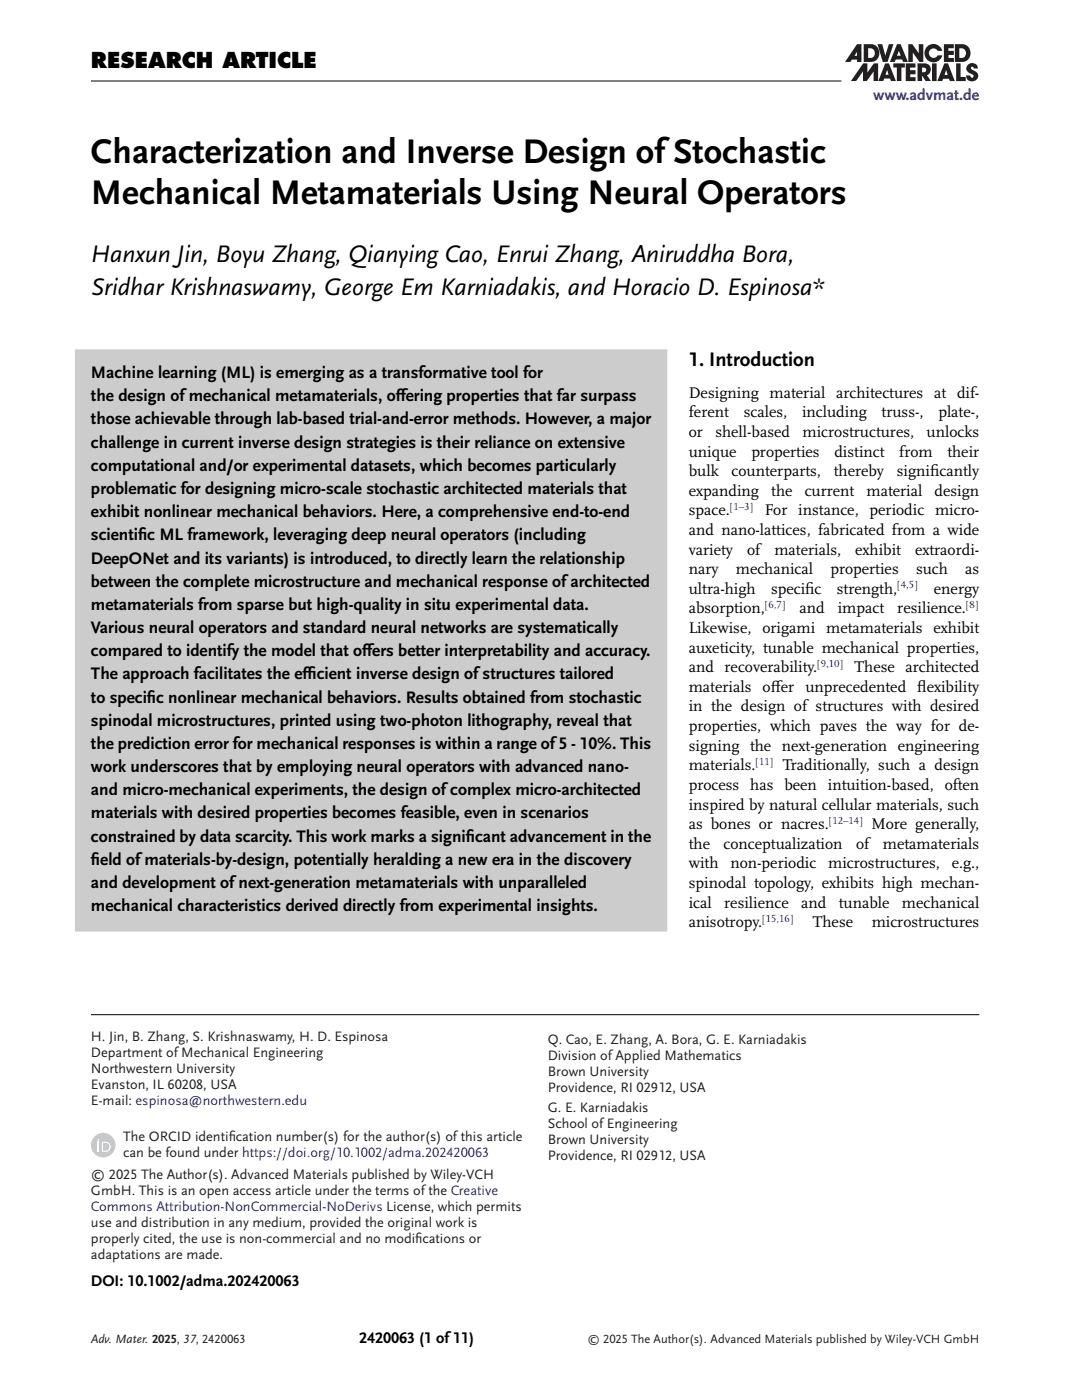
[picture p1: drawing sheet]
<svg xmlns="http://www.w3.org/2000/svg" width="210mm" height="276mm" viewBox="0 0 210 276" stroke-linecap="round" stroke-linejoin="round" font-family="sans-serif">
<defs><g id="words">
<g font-size="7">
<text x="17.9" y="32.1">Characterization and Inverse Design ofStochastic</text>
<text x="17.9" y="40.1">Mechanical Metamaterials Using Neural Operators</text>
</g>
<g font-size="4.9">
<text x="17.9" y="51.7">Hanxun Jin, Boyu Zhang, Qianying Cao, Enrui Zhang, Aniruddha Bora,</text>
<text x="17.9" y="58.1">Sridhar Krishnaswamy, George Em Karniadakis, and Horacio D. Espinosa*</text>
</g>
<text font-size="4.2" x="17.9" y="13.4">RESEARCH ARTICLE</text>
<text font-size="4" x="135.7" y="72.1">1. Introduction</text>
<g font-size="3.4">
<text x="17.9" y="74.5">Machine learning (ML) is emerging as a transformative tool for</text>
<text x="17.9" y="79.1">the design ofmechanical metamaterials, of</text>
<text x="17.9" y="83.7">those achievable through lab-based trial-and-error methods. However, a major</text>
<text x="78" y="79.1">fering properties that far surpass</text>
<text x="17.9" y="88.2">challenge in current inverse design strategies is their reliance on extensive</text>
<text x="17.9" y="92.8">computational and/or experimental datasets, which becomes particularly</text>
<text x="17.9" y="97.4">problematic for designing micro-scale stochastic architected materials that</text>
<text x="17.9" y="101.9">exhibit nonlinear mechanical behaviors. Here, a comprehensive end-to-end</text>
<text x="17.9" y="106.5">scientif</text>
<text x="27.2" y="106.5">ic ML framework, leveraging deep neural operators (including</text>
<text x="17.9" y="111.1">DeepONet and its variants) is introduced, to directly learn the relationship</text>
<text x="17.9" y="115.7">between the complete microstructure and mechanical response ofarchitected</text>
<text x="17.9" y="120.2">metamaterials from sparse but high-quality in situ experimental data.</text>
<text x="17.9" y="124.8">Various neural operators and standard neural networks are systematically</text>
<text x="17.9" y="129.4">compared to identify the model that of</text>
<text x="71.4" y="129.4">fers better interpretability and accuracy.</text>
<text x="17.9" y="133.9">The approach facilitates the ef</text>
<text x="59.6" y="133.9">f</text>
<text x="59.6" y="133.9">icient inverse design ofstructures tailored</text>
<text x="17.9" y="138.5">to specif</text>
<text x="17.9" y="143.1">spinodal microstructures, printed using two-photon lithography, reveal that</text>
<text x="29" y="138.5">ic nonlinear mechanical behaviors. Results obtained from stochastic</text>
<text x="17.9" y="147.6">the prediction error for mechanical responses is within a range of5 - 10%. This</text>
<text x="17.9" y="152.2">work underscores that by employing neural operators with advanced nano-</text>
<text x="17.9" y="156.8">and micro-mechanical experiments, the design ofcomplex micro-architected</text>
<text x="17.9" y="161.3">materials with desired properties becomes feasible, even in scenarios</text>
<text x="17.9" y="165.9">constrained by data scarcity. This work marks a signif</text>
<text x="91.8" y="165.9">icant advancement in the</text>
<text x="17.9" y="170.5">f</text>
<text x="17.9" y="170.5">ield ofmaterials-by-design, potentially heralding a new era in the discovery</text>
<text x="17.9" y="175.1">and development ofnext-generation metamaterials with unparalleled</text>
<text x="17.9" y="179.6">mechanical characteristics derived directly from experimental insights.</text>
</g>
<text font-size="3.2" fill="#00f" x="172" y="19.8">www.advmat.de</text>
<g font-size="3.2">
<text x="135.7" y="78.4">Designing material architectures at dif-</text>
<text x="135.7" y="82.3">ferent</text>
<text x="146.5" y="82.3">scales,</text>
<text x="158" y="82.3">including</text>
<text x="173.7" y="82.3">truss-,</text>
<text x="184.9" y="82.3">plate-,</text>
<text x="135.7" y="86.1">or</text>
<text x="135.7" y="90">unique</text>
<text x="140.9" y="86.1">shell-based</text>
<text x="148" y="90">properties</text>
<text x="158.1" y="86.1">microstructures,</text>
<text x="164.4" y="90">distinct</text>
<text x="177.1" y="90">from</text>
<text x="182.5" y="86.1">unlocks</text>
<text x="186.6" y="90">their</text>
<text x="135.7" y="93.9">bulk</text>
<text x="144.1" y="93.9">counterparts,</text>
<text x="164.3" y="93.9">thereby</text>
<text x="176.7" y="93.9">signif</text>
<text x="183.2" y="93.9">icantly</text>
<text x="135.7" y="97.7">expanding</text>
<text x="135.7" y="101.6">space.</text>
<text x="150.7" y="101.6">For instance, periodic micro-</text>
<text x="151.9" y="97.7">the</text>
<text x="158.5" y="97.7">current</text>
<text x="170.7" y="97.7">material</text>
<text x="184.1" y="97.7">design</text>
<text x="135.7" y="105.5">and nano-lattices, fabricated from a wide</text>
<text x="135.7" y="109.3">variety</text>
<text x="135.7" y="113.2">nary</text>
<text x="145" y="113.2">mechanical</text>
<text x="147.2" y="109.3">of</text>
<text x="152.6" y="109.3">materials,</text>
<text x="163.6" y="113.2">properties</text>
<text x="168.5" y="109.3">exhibit</text>
<text x="180.3" y="109.3">extraordi-</text>
<text x="180.5" y="113.2">such</text>
<text x="190.1" y="113.2">as</text>
<text x="135.7" y="117.1">ultra-high</text>
<text x="151.9" y="117.1">specif</text>
<text x="158.6" y="117.1">ic</text>
<text x="164.8" y="117.1">strength,</text>
<text x="184" y="117.1">energy</text>
<text x="135.7" y="120.9">absorption,</text>
<text x="135.7" y="124.8">Likewise, origami metamaterials exhibit</text>
<text x="157.5" y="120.9">and</text>
<text x="165" y="120.9">impact</text>
<text x="176.8" y="120.9">resilience.</text>
<text x="135.7" y="128.7">auxeticity, tunable mechanical properties,</text>
<text x="135.7" y="136.4">materials of</text>
<text x="135.7" y="132.5">and recoverability.</text>
<text x="151.8" y="136.4">fer unprecedented f</text>
<text x="168.4" y="132.5">These architected</text>
<text x="180.7" y="136.4">lexibility</text>
<text x="135.7" y="140.3">in the design of structures with desired</text>
<text x="135.7" y="144.1">properties, which paves the way for de-</text>
<text x="135.7" y="148">signing the next-generation engineering</text>
<text x="135.7" y="155.7">process has been intuition-based, often</text>
<text x="135.7" y="151.9">materials.</text>
<text x="154.2" y="151.9">Traditionally, such a design</text>
<text x="135.7" y="159.6">inspired by natural cellular materials, such</text>
<text x="135.7" y="163.5">as bones or nacres.</text>
<text x="135.7" y="167.3">the</text>
<text x="142.5" y="167.3">conceptualization</text>
<text x="168.7" y="167.3">of</text>
<text x="171.7" y="163.5">More generally,</text>
<text x="173.9" y="167.3">metamaterials</text>
<text x="135.7" y="171.2">with</text>
<text x="143.9" y="171.2">non-periodic</text>
<text x="163.2" y="171.2">microstructures,</text>
<text x="187.5" y="171.2">e.g.,</text>
<text x="135.7" y="175.1">spinodal topology, exhibits high mechan-</text>
<text x="135.7" y="178.9">ical</text>
<text x="142.7" y="178.9">resilience</text>
<text x="157.8" y="178.9">and</text>
<text x="165.3" y="178.9">tunable</text>
<text x="177.7" y="178.9">mechanical</text>
<text x="135.7" y="182.8">anisotropy.</text>
<text x="160.1" y="182.8">These</text>
<text x="171.7" y="182.8">microstructures</text>
<text x="17.9" y="253.5">DOI: 10.1002/adma.202420063</text>
<text x="70.7" y="264.7">2420063 (1 of11)</text>
</g>
<g font-size="2.8" fill="#231f20">
<text x="17.9" y="205.2">H. Jin, B. Zhang, S. Krishnaswamy, H. D. Espinosa</text>
<text x="17.9" y="208.4">Department ofMechanical Engineering</text>
<text x="107.9" y="205.8">Q. Cao, E. Zhang, A. Bora, G. E. Karniadakis</text>
<text x="107.9" y="208.9">Division ofApplied Mathematics</text>
<text x="17.9" y="211.6">Northwestern University</text>
<text x="17.9" y="214.7">Evanston, IL 60208, USA</text>
<text x="107.9" y="212.1">Brown University</text>
<text x="107.9" y="215.3">Providence, RI 02912, USA</text>
<text x="17.9" y="217.9">E-mail: espinosa@northwestern.edu</text>
<text x="107.9" y="219.1">G. E. Karniadakis</text>
<text x="24.3" y="225">The ORCID identif</text>
<text x="45.1" y="225">ication number(s) for the author(s) ofthis article</text>
<text x="107.9" y="222.3">School ofEngineering</text>
<text x="107.9" y="225.5">Brown University</text>
<text x="17.9" y="232.4">© 2025 The Author(s). Advanced Materials published by Wiley-VCH</text>
<text x="24.3" y="228.2">can be found under https://doi.org/10.1002/adma.202420063</text>
<text x="107.9" y="228.6">Providence, RI 02912, USA</text>
<text x="17.9" y="235.6">GmbH. This is an open access article under the terms ofthe Creative</text>
<text x="17.9" y="241.9">use and distribution in any medium, provided the original work is</text>
<text x="17.9" y="245">properly cited, the use is non-commercial and no modif</text>
<text x="81.8" y="245">ications or</text>
<text x="17.9" y="248.2">adaptations are made.</text>
</g>
<text font-size="2.8" fill="#00f" x="17.9" y="238.7">Commons Attribution-NonCommercial-NoDerivs License, which permits</text>
<g font-size="2.5" fill="#231f20">
<text x="17.9" y="264.7">Adv. Mater. 2025, 37, 2420063</text>
<text x="115.7" y="264.7">© 2025 The Author(s). Advanced Materials published by Wiley-VCH GmbH</text>
</g>
<g font-size="2.1" fill="#231f20">
<text x="143.8" y="100.5">[1–3]</text>
<text x="150.7" y="119.8">[6,7]</text>
<text x="176.7" y="116">[4,5]</text>
<text x="190.3" y="119.8">[8]</text>
<text x="161" y="131.4">[9,10]</text>
<text x="148.8" y="150.7">[11]</text>
<text x="163.3" y="162.3">[12–14]</text>
<text x="150.2" y="181.7">[15,16]</text>
</g>
</g></defs>
<path d="M17.9 16h147.9" fill="none" stroke="#000" stroke-width=".2"/>
<g fill="#231f20">
<path d="M172.9 8.7h.9l.6 2.3 .7-2.3h.9l-1.2 3.5h-.9z"/>
<path d="M178.9 8.7h.8l1.3 1.8v-1.8h.9v3.5h-.8l-1.3-1.8v1.8h-.9z"/>
<path d="M182.6 9.2a1.8 1.8 0 0 1 3 .8h-.9a.93 .93 0 0 0-1.4-.2 .93 .93 0 0 0 0 1.4 .93 .93 0 0 0 1.4-.3h.9a1.81 1.81 0 0 1-2.6 1.1 1.81 1.81 0 0 1-.4-2.8z"/>
<path d="M185.9 8.7h2v.8h-1.1v.5h1.1v.8h-1.1v.6h1.1v.8h-2z"/>
<path d="M190.7 12.7a1.13 1.13 0 0 1 1.2-.2 1.13 1.13 0 0 1 .7 1h-.7l-.2-.3h-.2l-.2 .2a.72 .72 0 0 0 .7 .6 1.12 1.12 0 0 1 .5 1.5 1.12 1.12 0 0 1-1.5 .4l-.4-.2-.3-.8h.8l.2 .4a.32 .32 0 0 0 .4-.1 .32 .32 0 0 0 0-.4 1.63 1.63 0 0 1-1.3-1.5z"/>
<path d="M178.4 12.5h1.9v.8h-1v.5h1.1v.9h-1.1v.5h1.1v.8h-2z"/>
<path d="M170 12.5h.9v1.8l1.2-1.8h.9v3.5h-.9v-1.9l-1.4 1.9h-.7v-1.9l-1.3 1.9h-1.1z"/>
<path d="M176 12.5h2.3v.8h-.7v2.7h-.9v-2.7h-.7z"/>
<path d="M188.4 12.5h.8v2.7h1v.8h-1.8z"/>
<path d="M183.6 12.5h.9v3.5h-.9z"/>
<path d="M168.8 10.2v.8h-.5zM168.8 8.7l-2.3 3.5h1l.3-.4 1-.1v.5h.9v-3.5z"/>
<path d="M170.2 8.7v3.5a2.61 2.61 0 0 0 2.6-.6 1.8 1.8 0 0 0-1.2-2.9zM171 9.5a1 1 0 0 1 1.3 1 1 1 0 0 1-1.3 .9z"/>
<path d="M188.1 8.7v3.5a2.61 2.61 0 0 0 2.7-.6 1.8 1.8 0 0 0-1.2-2.9zM189 9.5a1 1 0 0 1 1.3 1 1 1 0 0 1-1.3 .9z"/>
<path d="M177.1 10l-.4 1h.7zM176.7 8.7h.7l1.5 3.5h-1l-.2-.5h-1.2l-.2 .5h-1z"/>
<path d="M174.8 13.8l-.4 .9h.6zM174.4 12.5h.7l1.4 3.5h-1l-.2-.5h-1.1l-.2 .5h-1z"/>
<path d="M186.4 13.8l-.3 1h.6zM186 12.5h.7l1.4 3.5h-1l-.2-.5h-1.1l-.2 .5h-.9z"/>
<path d="M181.7 13.3v.9a.54 .54 0 0 0 .6-.1 .54 .54 0 0 0 .1-.6zM180.8 12.5h1.3a1.22 1.22 0 0 1 1.3 1 1.22 1.22 0 0 1-.8 1.3l.8 1.2h-1.1l-.6-1.1v1.1h-.9z"/>
</g>
<path d="M14.8 126.3h116.7" fill="none" stroke="#ccc" stroke-width="114.8" stroke-linecap="butt"/>
<path d="M17.9 200h175" fill="none" stroke="#000" stroke-width=".2"/>
<circle cx="20.3" cy="225.8" r="2.41" fill="#c7c8ca"/>
<g fill="#fff">
<path d="M19.3 225.1h.2v2h-.2z"/>
<path d="M20.3 225.3v1.6a.87 .87 0 0 0 1.1-.3 .87 .87 0 0 0-.1-1.1zM20.1 225.1a1.42 1.42 0 0 1 1.6 .5 1 1 0 0 1-.9 1.5h-.7z"/>
<circle cx="19.4" cy="224.7" r=".16"/>
</g>
<use href="#words"/>
</svg>
